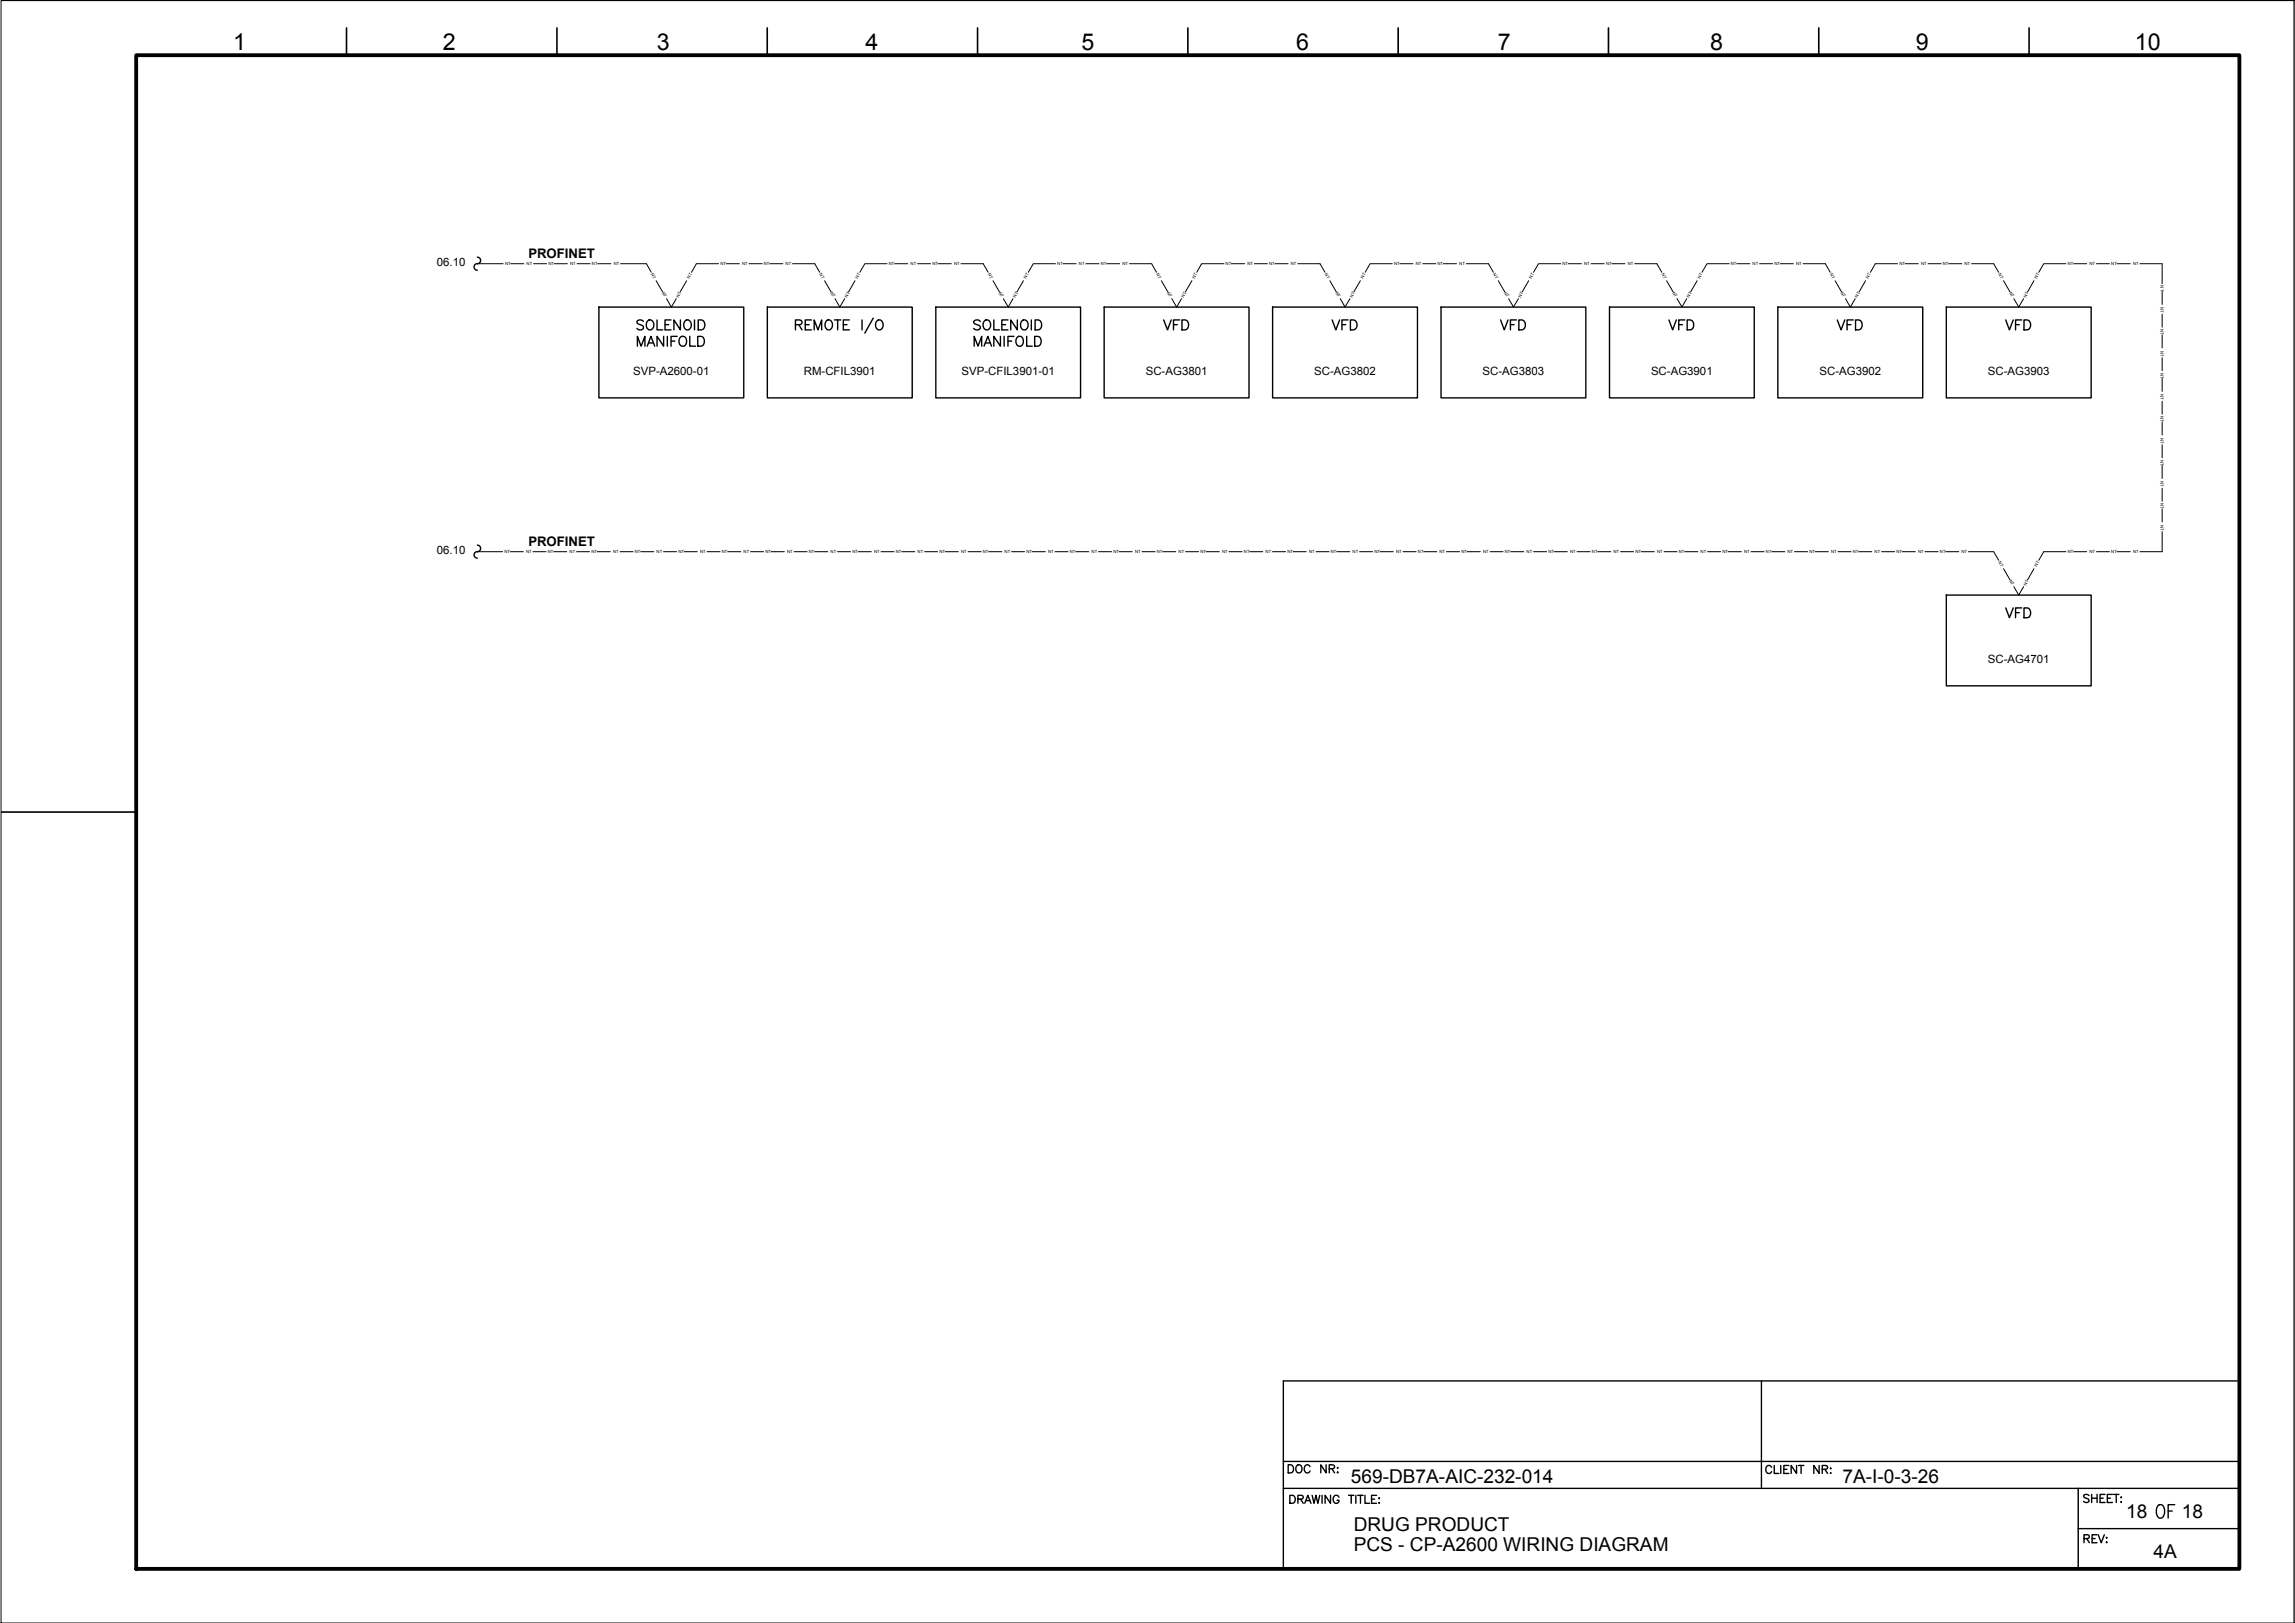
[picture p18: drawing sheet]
<svg xmlns="http://www.w3.org/2000/svg" width="420mm" height="297mm" viewBox="0 0 420 297" stroke-linecap="round" stroke-linejoin="round" font-family="sans-serif">
<defs><g id="words">
<text font-size="5.7" x="394.1" y="279">OF</text>
<g font-size="5.3">
<text x="212" y="61.7">VFD</text>
<text x="243.1" y="61.7">VFD</text>
<text x="273.8" y="61.7">VFD</text>
<text x="304.8" y="61.7">VFD</text>
<text x="335.5" y="61.7">VFD</text>
<text x="366.2" y="61.7">VFD</text>
</g>
<text font-size="4.9" x="366.2" y="114.3">VFD</text>
<text font-size="4.4" x="380.6" y="283.6">REV:</text>
<g font-size="4.3">
<text x="42.7" y="9.1">1</text>
<text x="81" y="9.1">2</text>
<text x="120.2" y="9.1">3</text>
<text x="158.5" y="9.1">4</text>
<text x="198" y="9.1">5</text>
<text x="237.3" y="9.1">6</text>
<text x="274.2" y="9.1">7</text>
<text x="313.1" y="9.1">8</text>
<text x="350.8" y="9.1">9</text>
<text x="390.8" y="9.1">10</text>
</g>
<g font-size="3.5">
<text x="247.3" y="271.4">569-DB7A-AIC-232-014</text>
<text x="337.3" y="271.5">7A-I-0-3-26</text>
<text x="247.8" y="280.2">DRUG PRODUCT</text>
<text x="389.2" y="277.8">18</text>
<text x="399.5" y="277.8">18</text>
<text x="247.8" y="283.8">PCS - CP-A2600 WIRING DIAGRAM</text>
<text x="394.3" y="285.1">4A</text>
</g>
<g font-size="2.4">
<text x="96.7" y="47.3">PROFINET</text>
<text x="96.7" y="100">PROFINET</text>
</g>
<g font-size="2.1">
<text x="80" y="48.7">06.10</text>
<text x="115.9" y="68.7">SVP-A2600-01</text>
<text x="147.2" y="68.7">RM-CFIL3901</text>
<text x="176" y="68.7">SVP-CFIL3901-01</text>
<text x="209.8" y="68.7">SC-AG3801</text>
<text x="240.6" y="68.7">SC-AG3802</text>
<text x="271.4" y="68.7">SC-AG3803</text>
<text x="302.3" y="68.7">SC-AG3901</text>
<text x="333.1" y="68.7">SC-AG3902</text>
<text x="363.9" y="68.7">SC-AG3903</text>
<text x="80" y="101.4">06.10</text>
<text x="363.9" y="121.4">SC-AG4701</text>
</g>
<g font-size=".8">
<text x="92.5" y="48.6">NT</text>
<text x="96.4" y="48.6">NT</text>
<text x="100.4" y="48.6">NT</text>
<text x="104.4" y="48.6">NT</text>
<text x="108.4" y="48.6">NT</text>
<text x="112.4" y="48.6">NT</text>
<text x="119.1" y="50.1" transform="rotate(61 119.1 50.1)">NT</text>
<text x="121.1" y="53.6" transform="rotate(59 121.1 53.6)">NT</text>
<text x="126.2" y="51.1" transform="rotate(-61 126.2 51.1)">NT</text>
<text x="131.9" y="48.6">NT</text>
<text x="135.9" y="48.6">NT</text>
<text x="139.8" y="48.6">NT</text>
<text x="143.8" y="48.6">NT</text>
<text x="150" y="50.1" transform="rotate(60 150 50.1)">NT</text>
<text x="152" y="53.6" transform="rotate(59 152 53.6)">NT</text>
<text x="157.1" y="51.1" transform="rotate(-60 157.1 51.1)">NT</text>
<text x="162.7" y="48.6">NT</text>
<text x="166.7" y="48.6">NT</text>
<text x="170.7" y="48.6">NT</text>
<text x="174.7" y="48.6">NT</text>
<text x="180.8" y="50.1" transform="rotate(60 180.8 50.1)">NT</text>
<text x="182.8" y="53.6" transform="rotate(60 182.8 53.6)">NT</text>
<text x="187.9" y="51.1" transform="rotate(-60 187.9 51.1)">NT</text>
<text x="193.6" y="48.6">NT</text>
<text x="197.5" y="48.6">NT</text>
<text x="201.5" y="48.6">NT</text>
<text x="205.5" y="48.6">NT</text>
<text x="211.6" y="50.1" transform="rotate(61 211.6 50.1)">NT</text>
<text x="213.6" y="53.6" transform="rotate(60 213.6 53.6)">NT</text>
<text x="218.7" y="51.1" transform="rotate(-61 218.7 51.1)">NT</text>
<text x="224.4" y="48.6">NT</text>
<text x="228.4" y="48.6">NT</text>
<text x="232.4" y="48.6">NT</text>
<text x="236.3" y="48.6">NT</text>
<text x="242.5" y="50.1" transform="rotate(60 242.5 50.1)">NT</text>
<text x="244.5" y="53.6" transform="rotate(59 244.5 53.6)">NT</text>
<text x="249.6" y="51.1" transform="rotate(-60 249.6 51.1)">NT</text>
<text x="255.2" y="48.6">NT</text>
<text x="259.2" y="48.6">NT</text>
<text x="263.2" y="48.6">NT</text>
<text x="267.2" y="48.6">NT</text>
<text x="273.3" y="50.1" transform="rotate(60 273.3 50.1)">NT</text>
<text x="275.3" y="53.6" transform="rotate(59 275.3 53.6)">NT</text>
<text x="280.4" y="51.1" transform="rotate(-60 280.4 51.1)">NT</text>
<text x="286.1" y="48.6">NT</text>
<text x="290" y="48.6">NT</text>
<text x="294" y="48.6">NT</text>
<text x="298" y="48.6">NT</text>
<text x="304.2" y="50.1" transform="rotate(61 304.2 50.1)">NT</text>
<text x="306.1" y="53.6" transform="rotate(60 306.1 53.6)">NT</text>
<text x="311.2" y="51.1" transform="rotate(-61 311.2 51.1)">NT</text>
<text x="316.9" y="48.6">NT</text>
<text x="320.9" y="48.6">NT</text>
<text x="324.9" y="48.6">NT</text>
<text x="328.8" y="48.6">NT</text>
<text x="335" y="50.1" transform="rotate(61 335 50.1)">NT</text>
<text x="337" y="53.6" transform="rotate(59 337 53.6)">NT</text>
<text x="342.1" y="51.1" transform="rotate(-61 342.1 51.1)">NT</text>
<text x="347.7" y="48.6">NT</text>
<text x="351.7" y="48.6">NT</text>
<text x="355.7" y="48.6">NT</text>
<text x="359.7" y="48.6">NT</text>
<text x="365.8" y="50.1" transform="rotate(60 365.8 50.1)">NT</text>
<text x="367.8" y="53.6" transform="rotate(59 367.8 53.6)">NT</text>
<text x="372.9" y="51.1" transform="rotate(-60 372.9 51.1)">NT</text>
<text x="378.6" y="48.6">NT</text>
<text x="382.5" y="48.6">NT</text>
<text x="386.5" y="48.6">NT</text>
<text x="390.5" y="48.6">NT</text>
<text x="395.5" y="52.2" transform="rotate(90 395.5 52.2)">NT</text>
<text x="124.2" y="54.5" transform="rotate(-61 124.2 54.5)">NT</text>
<text x="155.1" y="54.5" transform="rotate(-60 155.1 54.5)">NT</text>
<text x="185.9" y="54.5" transform="rotate(-60 185.9 54.5)">NT</text>
<text x="216.7" y="54.5" transform="rotate(-61 216.7 54.5)">NT</text>
<text x="247.6" y="54.5" transform="rotate(-61 247.6 54.5)">NT</text>
<text x="278.4" y="54.5" transform="rotate(-60 278.4 54.5)">NT</text>
<text x="309.2" y="54.5" transform="rotate(-60 309.2 54.5)">NT</text>
<text x="340.1" y="54.5" transform="rotate(-61 340.1 54.5)">NT</text>
<text x="370.9" y="54.5" transform="rotate(-60 370.9 54.5)">NT</text>
<text x="395.5" y="56.2" transform="rotate(90 395.5 56.2)">NT</text>
<text x="395.5" y="60.2" transform="rotate(90 395.5 60.2)">NT</text>
<text x="395.5" y="64.2" transform="rotate(90 395.5 64.2)">NT</text>
<text x="395.5" y="68.2" transform="rotate(90 395.5 68.2)">NT</text>
<text x="395.5" y="72.2" transform="rotate(90 395.5 72.2)">NT</text>
<text x="395.5" y="76.1" transform="rotate(90 395.5 76.1)">NT</text>
<text x="395.5" y="80.1" transform="rotate(90 395.5 80.1)">NT</text>
<text x="395.5" y="84.1" transform="rotate(90 395.5 84.1)">NT</text>
<text x="395.5" y="88.1" transform="rotate(90 395.5 88.1)">NT</text>
<text x="395.5" y="92.1" transform="rotate(90 395.5 92.1)">NT</text>
<text x="92.4" y="101.3">NT</text>
<text x="96.3" y="101.3">NT</text>
<text x="100.3" y="101.3">NT</text>
<text x="104.3" y="101.3">NT</text>
<text x="108.3" y="101.3">NT</text>
<text x="112.2" y="101.3">NT</text>
<text x="116.2" y="101.3">NT</text>
<text x="120.2" y="101.3">NT</text>
<text x="124.2" y="101.3">NT</text>
<text x="128.2" y="101.3">NT</text>
<text x="132.2" y="101.3">NT</text>
<text x="136.1" y="101.3">NT</text>
<text x="140.1" y="101.3">NT</text>
<text x="144.1" y="101.3">NT</text>
<text x="148.1" y="101.3">NT</text>
<text x="152.1" y="101.3">NT</text>
<text x="156.1" y="101.3">NT</text>
<text x="160" y="101.3">NT</text>
<text x="164" y="101.3">NT</text>
<text x="168" y="101.3">NT</text>
<text x="172" y="101.3">NT</text>
<text x="176" y="101.3">NT</text>
<text x="179.9" y="101.3">NT</text>
<text x="183.9" y="101.3">NT</text>
<text x="187.9" y="101.3">NT</text>
<text x="191.9" y="101.3">NT</text>
<text x="195.9" y="101.3">NT</text>
<text x="199.9" y="101.3">NT</text>
<text x="203.8" y="101.3">NT</text>
<text x="207.8" y="101.3">NT</text>
<text x="211.8" y="101.3">NT</text>
<text x="215.8" y="101.3">NT</text>
<text x="219.8" y="101.3">NT</text>
<text x="223.7" y="101.3">NT</text>
<text x="227.7" y="101.3">NT</text>
<text x="231.7" y="101.3">NT</text>
<text x="235.7" y="101.3">NT</text>
<text x="239.7" y="101.3">NT</text>
<text x="243.6" y="101.3">NT</text>
<text x="247.6" y="101.3">NT</text>
<text x="251.6" y="101.3">NT</text>
<text x="255.6" y="101.3">NT</text>
<text x="259.6" y="101.3">NT</text>
<text x="263.5" y="101.3">NT</text>
<text x="267.5" y="101.3">NT</text>
<text x="271.5" y="101.3">NT</text>
<text x="275.5" y="101.3">NT</text>
<text x="279.5" y="101.3">NT</text>
<text x="283.5" y="101.3">NT</text>
<text x="287.4" y="101.3">NT</text>
<text x="291.4" y="101.3">NT</text>
<text x="295.4" y="101.3">NT</text>
<text x="299.4" y="101.3">NT</text>
<text x="303.4" y="101.3">NT</text>
<text x="307.4" y="101.3">NT</text>
<text x="311.3" y="101.3">NT</text>
<text x="315.3" y="101.3">NT</text>
<text x="319.3" y="101.3">NT</text>
<text x="323.3" y="101.3">NT</text>
<text x="327.3" y="101.3">NT</text>
<text x="331.3" y="101.3">NT</text>
<text x="335.2" y="101.3">NT</text>
<text x="339.2" y="101.3">NT</text>
<text x="343.2" y="101.3">NT</text>
<text x="347.2" y="101.3">NT</text>
<text x="351.2" y="101.3">NT</text>
<text x="355.2" y="101.3">NT</text>
<text x="359.1" y="101.3">NT</text>
<text x="378.6" y="101.3">NT</text>
<text x="382.5" y="101.3">NT</text>
<text x="386.5" y="101.3">NT</text>
<text x="390.5" y="101.3">NT</text>
<text x="395.5" y="96" transform="rotate(90 395.5 96)">NT</text>
<text x="365.8" y="102.8" transform="rotate(60 365.8 102.8)">NT</text>
<text x="367.8" y="106.3" transform="rotate(59 367.8 106.3)">NT</text>
<text x="370.9" y="107.2" transform="rotate(-60 370.9 107.2)">NT</text>
<text x="372.9" y="103.8" transform="rotate(-60 372.9 103.8)">NT</text>
</g>
</g></defs>
<!-- layer: G-TTLB-TTLB -->
<path d="M24.9 10.1h385.1v277h-385.1z" fill="none" stroke="#000" stroke-width=".7"/>
<!-- layer: G-TTLB-OTLN -->
<path d="M.2 .1h419.8v296.9" fill="none" stroke="#000" stroke-width=".18"/>
<!-- layer: G-TTLB-INDX -->
<path d="M63.4 5.1v5M102 5.1v5M140.5 5.1v5M179 5.1v5M217.5 5.1v5M256 5.1v5M294.5 5.1v5M333 5.1v5M371.5 5.1v5M.2 148.6h24.7" fill="none" stroke="#000" stroke-width=".3"/>
<!-- layer: LGSP IA4$0$LG_PLOT -->
<path d="M322.5 252.7v19.7M235 267.5h175M235 272.4h175M380.5 279.8h29.5M380.5 272.4v14.7M235 287.1h175" fill="none" stroke="#000" stroke-width=".25"/>
<!-- layer: LG_PLOT -->
<g fill="none" stroke="#000" stroke-width=".25">
<path d="M410 252.7h-175v34.4M235.8 268.1h.5a.8 .8 0 0 1 .5 .7 .8 .8 0 0 1-.5 .8h-.5zM236.1 273.7h.5a.77 .77 0 0 1 .6 .7 .77 .77 0 0 1-.6 .7h-.5zM237.4 268.3a.54 .54 0 0 1 .6-.2 .54 .54 0 0 1 .4 .6v.3a.56 .56 0 0 1-.6 .6 .56 .56 0 0 1-.6-.6zM237.6 274.4l.9-.1 .1-.2-.1-.3-.9-.1v1.4M238.1 274.4l.5 .7M238.9 275.1l.5-1.4 .6 1.4M239.1 274.6h.7M239.8 268.4a.54 .54 0 0 0-.6-.3 .54 .54 0 0 0-.4 .6v.3a.55 .55 0 0 0 .4 .6 .55 .55 0 0 0 .6-.4M240.2 273.7l.4 1.4 .3-1.4 .4 1.4 .3-1.4M242 273.7v1.4M242.8 268.1v1.5l-1-1.5v1.5"/>
<path d="M243.4 268.8l.8-.1 .1-.2v-.3l-.3-.1h-.6v1.5M243.6 273.7v1.4l-1-1.4v1.4M243.8 268.8l.5 .8M244.8 268.7h.2zM244.8 269.5h.2zM245.1 274a.55 .55 0 0 0-.6-.3 .55 .55 0 0 0-.4 .5v.4a.53 .53 0 0 0 .5 .5 .53 .53 0 0 0 .5-.5h-.3M246.9 273.7h1M247.4 273.7v1.4M248.2 273.7v1.4M248.6 273.7h1M249.1 273.7v1.4M249.9 273.7v1.4h.8"/>
<path d="M251.1 274.4h.6M252 273.7h-.9v1.4h.9M252.4 274.2h.2zM252.4 275.1h.2zM324.3 268.5a.55 .55 0 0 0-.6-.3 .55 .55 0 0 0-.4 .6v.3a.55 .55 0 0 0 .4 .6 .55 .55 0 0 0 .6-.4M324.8 268.2v1.5h.9M326 268.2v1.5M326.6 268.9h.6M327.5 268.2h-.9v1.5h.9M328.9 268.2v1.5l-1-1.5v1.5M329.2 268.2h1M329.7 268.2v1.5"/>
<path d="M333 268.2v1.5l-.9-1.5v1.5M333.6 268.9l.9-.1 .1-.2-.1-.3-.9-.1v1.5M334.1 268.9l.5 .8M335.1 268.8h.1zM335.1 269.6h.1zM382.4 273.7a.54 .54 0 0 0-.5-.2 .54 .54 0 0 0-.4 .4l.1 .2 .8 .3v.4a.63 .63 0 0 1-.9 0M382.9 273.5v1.5M382.9 274.2h1M383.9 273.5v1.5M384.5 274.2h.5M385.4 273.5h-.9v1.5h.9M385.8 274.2h.6"/>
<path d="M386.7 273.5h-.9v1.5h.9M386.9 273.5h1M387.4 273.5v1.5M388.3 274v.1zM388.3 274.8v.2z"/>
</g>
<!-- layer: PCS_NETWORK_CONTROL -->
<g fill="none" stroke="#000" stroke-width=".18">
<path d="M87.4 48.3h4.7M93.5 48.3h2.4M97.7 48.3h2.4M101.5 48.3h2.4M105.6 48.3h2.4M109.4 48.3h2.4M113.6 48.3h4.7l.9 1.5M120.1 51.4l1.2 2.1M122 54.7l.9 1.5 .9-1.5M125.7 51.4l-1.2 2.1M131.6 48.3h-4.1l-.9 1.5M132.9 48.3h2.5"/>
<path d="M137.1 48.3h2.4M140.9 48.3h2.4M145.1 48.3h4.1l.9 1.5M151 51.4l1.2 2.1M152.9 54.7l.9 1.5 .8-1.5M156.5 51.4l-1.2 2.1M162.4 48.3h-4.1l-.9 1.5M163.8 48.3h2.4M168 48.3h2.3M171.7 48.3h2.5M175.9 48.3h4.1l.9 1.5M181.8 51.4l1.2 2.1"/>
<path d="M183.7 54.7l.9 1.5 .9-1.5M187.4 51.4l-1.2 2.1M193.2 48.3h-4l-.9 1.5M194.6 48.3h2.4M198.8 48.3h2.4M202.6 48.3h2.4M206.8 48.3h4l.9 1.5M212.6 51.4l1.2 2.1M214.5 54.7l.9 1.5 .9-1.5M218.2 51.4l-1.2 2.1M224.1 48.3h-4.1l-.9 1.5M225.4 48.3h2.5"/>
<path d="M229.6 48.3h2.4M233.4 48.3h2.4M237.6 48.3h4.1l.9 1.5M243.5 51.4l1.2 2.1M245.4 54.7l.9 1.5 .8-1.5M249 51.4l-1.2 2.1M254.9 48.3h-4.1l-.9 1.5M256.3 48.3h2.4M260.5 48.3h2.4M264.2 48.3h2.5M268.4 48.3h4.1l.9 1.5M274.3 51.4l1.2 2.1"/>
<path d="M276.2 54.7l.9 1.5 .9-1.5M279.9 51.4l-1.2 2.1M285.7 48.3h-4l-.9 1.5M287.1 48.3h2.4M291.3 48.3h2.4M295.1 48.3h2.4M299.3 48.3h4l.9 1.5M305.1 51.4l1.2 2.1M307 54.7l.9 1.5 .9-1.5M310.7 51.4l-1.2 2.1M316.6 48.3h-4.1l-.9 1.5M317.9 48.3h2.5"/>
<path d="M322.1 48.3h2.4M325.9 48.3h2.4M330.1 48.3h4.1l.9 1.5M336 51.4l1.2 2.1M337.9 54.7l.9 1.5 .8-1.5M341.5 51.4l-1.2 2.1M347.4 48.3h-4.1l-.9 1.5M348.8 48.3h2.4M353 48.3h2.4M356.7 48.3h2.5M360.9 48.3h4.1l.9 1.5M366.8 51.4l1.2 2.1"/>
<path d="M368.7 54.7l.9 1.5 .9-1.5M372.4 51.4l-1.2 2.1M378.2 48.3h-4l-.9 1.5M379.6 48.3h2.4M383.8 48.3h2.4M387.6 48.3h2.4M391.8 48.3h4v3.6M395.8 53.3v2.4M395.8 57.5v2.4M395.8 61.3v2.4M395.8 65.5v2.3M395.8 69.2v2.4"/>
<path d="M395.8 73.4v2.4M395.8 77.2v2.4M395.8 97.3v3.7h-4M395.8 81.4v2.4M395.8 85.2v2.4M395.8 89.4v2.3M395.8 93.1v2.4M87.4 101h4.6M93.4 101h2.4M97.6 101h2.4M101.4 101h2.4M105.6 101h2.3"/>
<path d="M109.3 101h2.4M113.5 101h2.4M117.3 101h2.4M121.5 101h2.4M125.3 101h2.4M129.4 101h2.4M133.2 101h2.4M137.4 101h2.4M141.2 101h2.4M145.4 101h2.4M149.1 101h2.5M153.3 101h2.4"/>
<path d="M157.1 101h2.4M161.3 101h2.4M165.1 101h2.4M169.3 101h2.3M173 101h2.5M177.2 101h2.4M181 101h2.4M185.2 101h2.4M189 101h2.4M193.1 101h2.4M196.9 101h2.4M201.1 101h2.4"/>
<path d="M204.9 101h2.4M209.1 101h2.4M212.9 101h2.4M217 101h2.4M220.8 101h2.4M225 101h2.4M228.8 101h2.4M233 101h2.4M236.7 101h2.4M240.9 101h2.4M244.7 101h2.4M248.9 101h2.4"/>
<path d="M252.7 101h2.4M256.9 101h2.3M260.6 101h2.4M264.8 101h2.4M268.6 101h2.4M272.8 101h2.4M276.6 101h2.4M280.8 101h2.3M284.5 101h2.4M288.7 101h2.4M292.5 101h2.4M296.7 101h2.4"/>
<path d="M300.5 101h2.4M304.7 101h2.3M308.4 101h2.4M312.6 101h2.4M316.4 101h2.4M320.6 101h2.4M324.4 101h2.3M328.5 101h2.4M332.3 101h2.4M336.5 101h2.4M340.3 101h2.4M344.5 101h2.4"/>
<path d="M348.2 101h2.4M352.4 101h2.4M356.2 101h2.4M360.4 101h4.6l.9 1.5M366.8 104.1l1.2 2.1M368.7 107.4l.9 1.5 .9-1.5M372.4 104.1l-1.2 2.1M378.2 101h-4l-.9 1.5M379.6 101h2.4M383.8 101h2.4M387.6 101h2.4"/>
</g>
<!-- layer: I_DATA -->
<g fill="none" stroke="#000" stroke-width=".25">
<path d="M109.6 56.2h26.6v16.6h-26.6zM117.8 58.8a.65 .65 0 0 0-.7-.3 .65 .65 0 0 0-.5 .5l.2 .3 .7 .2a.43 .43 0 0 1 .3 .3 .43 .43 0 0 1-.2 .5 .75 .75 0 0 1-1-.2M118.5 58.8a.74 .74 0 0 1 1-.1 .74 .74 0 0 1 .2 1 .69 .69 0 0 1-.7 .7 .69 .69 0 0 1-.7-.7zM120.3 58.6v1.8h1M121.8 59.4h.6M122.9 58.6h-1.1v1.8h1.1M124.6 58.6v1.8l-1.2-1.8v1.8M125.5 58.7a.85 .85 0 0 1 1 .3 .85 .85 0 0 1-.1 1.1l-.2 .2a.85 .85 0 0 1-1-.4 .85 .85 0 0 1 .1-1.1zM127.1 58.6v1.8M127.8 58.6h.6a.98 .98 0 0 1 .7 .9 .98 .98 0 0 1-.7 .9h-.6zM140.5 56.2h26.5v16.6h-26.5zM145.6 59.4l1.1-.1 .1-.2-.1-.4-.3-.1h-.8v1.8"/>
<path d="M146.2 59.4l.6 1M147.4 59.4h.7M148.5 58.6h-1.1v1.8h1.1M151.2 58.8l.2-.1a.85 .85 0 0 1 1 .3 .85 .85 0 0 1-.2 1.1l-.1 .2a.85 .85 0 0 1-1.1-.4 .85 .85 0 0 1 .2-1.1zM152.8 58.6h1.1M153.4 58.6v1.8M154.4 59.4h.7M155.5 58.6h-1.1v1.8h1.1M157.8 58.6v1.8M159.9 58.2l-1.6 2.8M160.5 58.8a.66 .66 0 0 1 .7-.2 .66 .66 0 0 1 .5 .7 .78 .78 0 0 1-.2 .8 .78 .78 0 0 1-.9 .2 1.1 1.1 0 0 1-.1-1.5zM171.3 56.2h26.5v16.6h-26.5z"/>
<path d="M179.5 58.8a.67 .67 0 0 0-.7-.3 .67 .67 0 0 0-.5 .5l.1 .3 .7 .2a.43 .43 0 0 1 .4 .3 .43 .43 0 0 1-.2 .5 .77 .77 0 0 1-1-.2M180.1 58.8a.66 .66 0 0 1 .8-.2 .66 .66 0 0 1 .5 .7 .78 .78 0 0 1-.2 .8 .78 .78 0 0 1-.9 .2 1.1 1.1 0 0 1-.2-1.5zM181.9 58.6v1.8h1.1M183.4 59.4h.7M184.5 58.6h-1.1v1.8h1.1M186.2 58.6v1.8l-1.2-1.8v1.8M187 58.8l.2-.1a.86 .86 0 0 1 1 .3 .86 .86 0 0 1-.2 1.1l-.1 .2a.86 .86 0 0 1-1.1-.4 .86 .86 0 0 1 .2-1.1zM188.8 58.6v1.8M189.5 58.6h.6a.98 .98 0 0 1 .6 .9 .98 .98 0 0 1-.6 .9h-.6zM202.1 56.2h26.6v16.6h-26.6zM233 56.2h26.5v16.6h-26.5zM263.8 56.2h26.5v16.6h-26.5z"/>
<path d="M294.7 56.2h26.5v16.6h-26.5zM325.5 56.2h26.5v16.6h-26.5zM356.3 56.2h26.5v16.6h-26.5zM116.7 63.4v-1.8l.7 1.8 .7-1.8v1.8M118.5 63.4l.7-1.8 .7 1.8M118.7 62.8h.9M121.5 61.6v1.8l-1.2-1.8v1.8M122.2 61.6v1.8M122.9 62.4h.6M124 61.6h-1.1v1.8M124.7 61.6a.83 .83 0 0 1 .9 .3 .83 .83 0 0 1 0 1 .67 .67 0 0 1-.8 .5 .67 .67 0 0 1-.5-.7 1.09 1.09 0 0 1 .4-1.1zM126.3 61.6v1.8h1"/>
<path d="M127.7 61.6h.7a.97 .97 0 0 1 .6 .9 .97 .97 0 0 1-.6 .9h-.7zM149.1 60.4v-1.8l.7 1.8 .6-1.8v1.8M178.4 63.4v-1.8l.6 1.8 .7-1.8v1.8M180.1 63.4l.7-1.8 .7 1.8M180.4 62.8h.9M183.2 61.6v1.8l-1.3-1.8v1.8M183.8 61.6v1.8M184.5 62.4h.7M185.6 61.6h-1.1v1.8M186.2 61.8a.66 .66 0 0 1 .7-.2 .66 .66 0 0 1 .4 .7 .78 .78 0 0 1-.1 .8 .78 .78 0 0 1-.9 .2 1.13 1.13 0 0 1-.1-1.5zM188 61.6v1.8h1M189.4 61.6h.6a.97 .97 0 0 1 .6 .9 .97 .97 0 0 1-.6 .9h-.6z"/>
<path d="M356.3 108.9h26.5v16.6h-26.5z"/>
</g>
<!-- layer: I_El_CTRL -->
<path d="M87.4 47.1a.6 .6 0 0 1 .6 .6 .6 .6 0 0 1-.6 .6M87.4 48.2a.6 .6 0 0 0-.6 .6 .6 .6 0 0 0 .6 .7M87.4 99.8a.63 .63 0 0 1 .6 .7 .63 .63 0 0 1-.8 .5 .6 .6 0 0 0-.4 .7 .6 .6 0 0 0 .6 .5" fill="none" stroke="#000" stroke-width=".25"/>
<!-- layer: 0 -->
<path d="M.2 .1h420v296.9h-420z" fill="none" stroke="#000" stroke-width=".18"/>
<use href="#words"/>
</svg>
